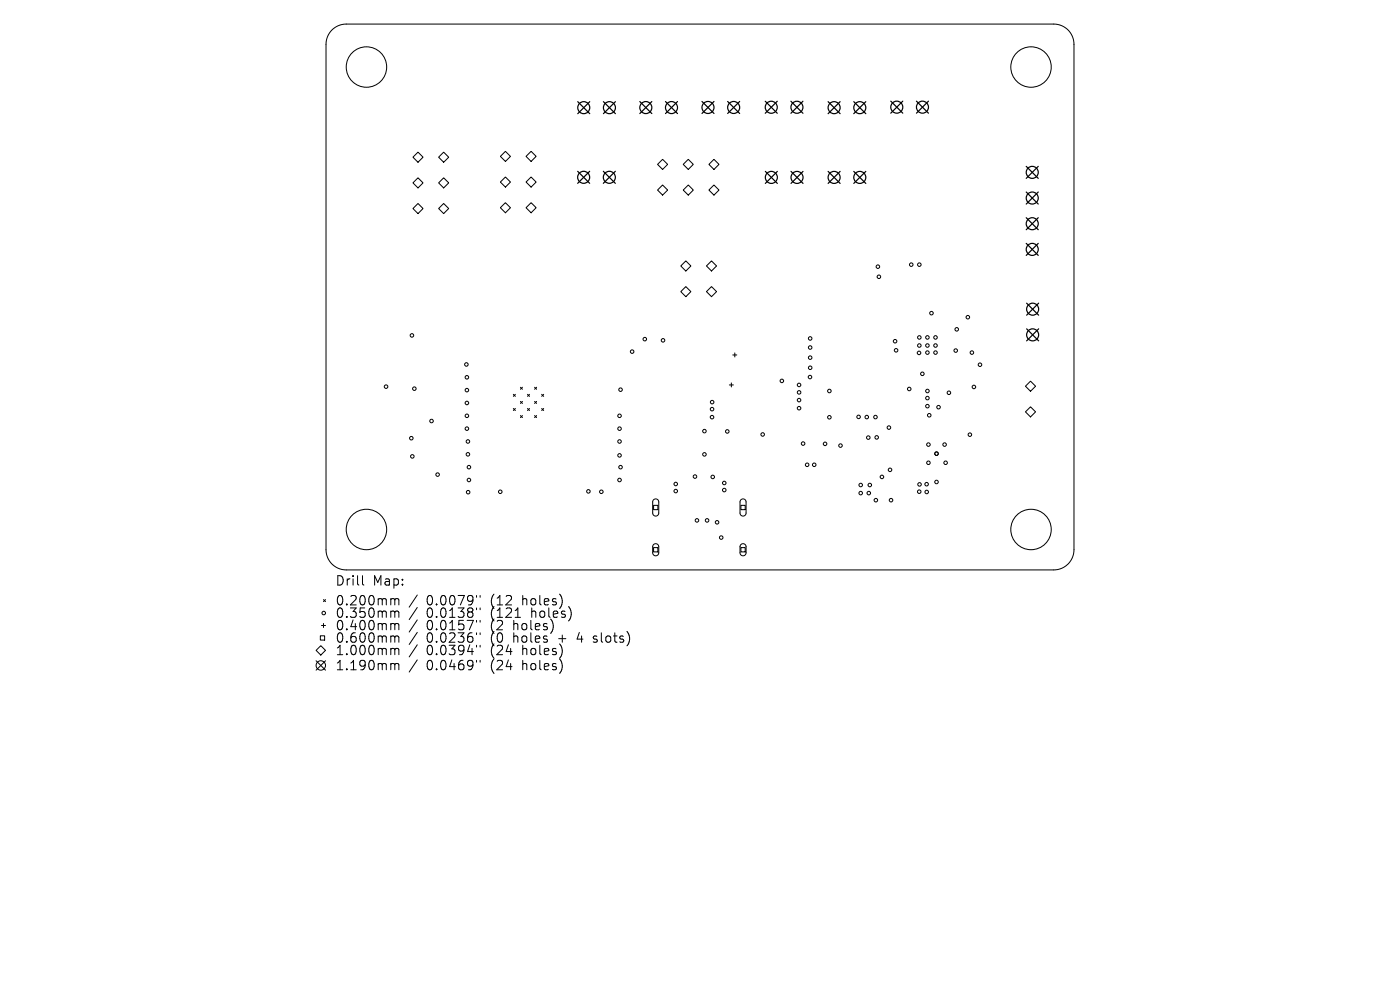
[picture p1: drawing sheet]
<svg xmlns="http://www.w3.org/2000/svg" width="297mm" height="210mm" viewBox="0 0 297 210" stroke-linecap="round" stroke-linejoin="round" font-family="sans-serif">
<defs><g id="words">
<g font-size="2.8">
<text x="71.1" y="124.5">Drill</text>
<text x="79.1" y="124.5">Map:</text>
<text x="71.1" y="128.7">0.200mm</text>
<text x="71.1" y="131.3">0.350mm</text>
<text x="90.5" y="128.7">0.0079&quot;</text>
<text x="90.5" y="131.3">0.0138&quot;</text>
<text x="104.2" y="128.7">(12</text>
<text x="104.2" y="131.3">(121</text>
<text x="111.1" y="128.7">holes)</text>
<text x="113" y="131.3">holes)</text>
<text x="71.1" y="134">0.400mm</text>
<text x="71.1" y="136.6">0.600mm</text>
<text x="90.5" y="134">0.0157&quot;</text>
<text x="90.5" y="136.6">0.0236&quot;</text>
<text x="104.2" y="134">(2</text>
<text x="104.2" y="136.6">(0</text>
<text x="109.2" y="134">holes)</text>
<text x="109.2" y="136.6">holes</text>
<text x="118.9" y="136.6">+</text>
<text x="123.1" y="136.6">4</text>
<text x="126.7" y="136.6">slots)</text>
<text x="71.1" y="139.3">1.000mm</text>
<text x="71.1" y="142.5">1.190mm</text>
<text x="90.5" y="139.3">0.0394&quot;</text>
<text x="90.5" y="142.5">0.0469&quot;</text>
<text x="104.2" y="139.3">(24</text>
<text x="104.2" y="142.5">(24</text>
<text x="111.1" y="139.3">holes)</text>
<text x="111.1" y="142.5">holes)</text>
</g>
</g></defs>
<g fill="none" stroke="#000" stroke-width=".21">
<path d="M70.4 6.4a4.3 4.3 0 0 1 3.1-1.3h150.1a4.3 4.3 0 0 1 4.2 4.3v107.2a4.3 4.3 0 0 1-4.2 4.3h-150.1a4.3 4.3 0 0 1-4.3-4.3v-107.2a4.3 4.3 0 0 1 1.2-3zM87.6 38.8l1.1-1.1 1 1.1-1 1.1zM88.7 32.3l1 1-1 1.1-1.1-1.1zM93 33.3l1.1-1 1.1 1-1.1 1.1zM93 38.8l1.1-1.1 1.1 1.1-1.1 1.1zM107.2 32.1l1.1 1.1-1.1 1-1.1-1zM107.2 37.5l1.1 1.1-1.1 1.1-1.1-1.1zM112.7 32.1l1 1.1-1 1-1.1-1zM112.7 37.5l1 1.1-1 1.1-1.1-1.1zM139.5 34.9l1.1-1.1 1 1.1-1 1zM144.9 34.9l1.1-1.1 1.1 1.1-1.1 1zM150.4 34.9l1.1-1.1 1 1.1-1 1z"/>
<path d="M87.6 44.2l1.1-1 1 1-1 1.1zM94.1 43.2l1.1 1-1.1 1.1-1.1-1.1zM106.1 44.1l1.1-1.1 1.1 1.1-1.1 1zM111.6 44.1l1.1-1.1 1 1.1-1 1zM139.5 40.3l1.1-1.1 1 1.1-1 1.1zM144.4 56.4l1.1-1.1 1.1 1.1-1.1 1.1zM144.9 40.3l1.1-1.1 1.1 1.1-1.1 1.1zM149.9 56.4l1-1.1 1.1 1.1-1.1 1.1zM150.4 40.3l1.1-1.1 1 1.1-1 1.1zM144.4 61.9l1.1-1.1 1.1 1.1-1.1 1zM149.9 61.9l1-1.1 1.1 1.1-1.1 1zM155.5 75.3h.8"/>
<path d="M155.9 74.9v.8M108.9 83.6l.4 .5M108.9 86.7l.4 .4M109.3 83.6l-.4 .5M109.3 86.7l-.4 .4M110.4 85.2l.4 .4M110.4 88.2l.4 .4M110.4 82.1l.4 .5M110.8 82.1l-.4 .5M110.8 85.2l-.4 .4M110.8 88.2l-.4 .4M111.9 86.7l.4 .4"/>
<path d="M111.9 83.6l.4 .5M112.3 83.6l-.4 .5M112.3 86.7l-.4 .4M113.4 88.2l.4 .4M113.4 85.2l.4 .4M113.4 82.1l.4 .5M113.8 82.1l-.4 .5M113.8 85.2l-.4 .4M113.8 88.2l-.4 .4M114.9 86.7l.4 .4M114.9 83.6l.4 .5M115.3 83.6l-.4 .5"/>
<path d="M115.3 86.7l-.4 .4M154.7 81.7h.9M155.2 81.2v.9M217.5 81.9l1.1-1 1.1 1-1.1 1.1zM217.5 87.4l1.1-1.1 1.1 1.1-1.1 1zM138.7 106l.6-.1 .4 .5v2.5l-.1 .4-.4 .2-.5-.1-.2-.5v-2.5zM138.7 115.5l.6-.1 .4 .4v1.6l-.4 .5-.5-.1-.3-.4v-1.5zM138.7 107.2h.9v.9h-.9zM138.7 116.2h.9v.9h-.9zM157.2 107.2h.9v.9h-.9zM157.2 116.2h.9v.9h-.9zM157.2 106l.7-.1 .4 .5v2.5l-.2 .4-.4 .2-.4-.1-.3-.5v-2.5z"/>
<path d="M157.2 115.5l.6-.1 .5 .4v1.6l-.5 .5-.5-.1-.3-.4v-1.5zM68 134.9h.9v.9h-.9zM68.1 137l1 1-1 1-1-1zM68.2 132.7h.9M68.6 127.2l.5 .4M68.6 132.3v.8M69.1 127.2l-.5 .4M76.9 122.1v1.7l.3 .3M83.2 127h.3l.3 .3M83.2 129.6h.3l.3 .3M83.2 132.3l.5 .1 .1 .2M83.2 134.9l.5 .1 .1 .2"/>
<path d="M83.2 137.5h.3l.3 .3M83.8 127.3l.2-.3 .5 .1 .1 1.2M83.8 127.3v1M83.8 129.9v1.1M83.8 132.6v1M83.8 135.2v1M83.8 137.8v1.1M83.8 129.9l.2-.3 .5 .1 .1 1.3M83.8 132.6l.2-.3 .5 .1 .1 1.2M83.8 135.2l.2-.3 .5 .1 .1 1.2M83.8 137.8l.2-.3 .5 .1 .1 1.3M88.5 126.2l-1.7 2.6"/>
<path d="M88.5 128.9l-1.7 2.5M88.5 131.5l-1.7 2.6M88.5 134.1l-1.7 2.6M88.5 136.8l-1.7 2.6M88.5 140l-1.7 2.6M101.1 126.3v.4M101.1 129v.3M101.1 131.6v.4M101.1 134.2v.4M101.1 136.9v.4M101.9 126.3v.4M101.9 129v.3"/>
<path d="M101.9 131.6v.4M101.9 134.2v.4M101.9 136.9v.4M109.3 131h1.1M125.9 136.1l.1 .1M125.9 135v.5M67.1 140.2l2 2M69.1 140.2l-2 2M83.2 140.7l.5 .1 .1 .2M83.8 141v1.1M83.8 141l.2-.3 .5 .1 .1 1.3M101.1 140.1v.4"/>
<path d="M101.9 140.1v.4"/>
<circle cx="77.7" cy="14.2" r="4.3"/>
<circle cx="218.7" cy="14.2" r="4.3"/>
<circle cx="186.2" cy="56.6" r=".38"/>
<circle cx="186.5" cy="58.7" r=".38"/>
<circle cx="193.3" cy="56.1" r=".38"/>
<circle cx="195" cy="56.1" r=".38"/>
<circle cx="87.4" cy="71.2" r=".38"/>
<circle cx="98.9" cy="77.3" r=".38"/>
<circle cx="134.1" cy="74.6" r=".38"/>
<circle cx="136.8" cy="71.9" r=".38"/>
<circle cx="140.7" cy="72.2" r=".38"/>
<circle cx="171.8" cy="80" r=".38"/>
<circle cx="171.9" cy="71.8" r=".38"/>
<circle cx="171.9" cy="73.7" r=".38"/>
<circle cx="171.9" cy="75.9" r=".38"/>
<circle cx="171.9" cy="78" r=".38"/>
<circle cx="189.9" cy="72.4" r=".38"/>
<circle cx="190.1" cy="74.3" r=".38"/>
<circle cx="195" cy="74.9" r=".38"/>
<circle cx="195" cy="71.6" r=".38"/>
<circle cx="195" cy="73.3" r=".38"/>
<circle cx="195.7" cy="79.3" r=".38"/>
<circle cx="196.7" cy="71.6" r=".38"/>
<circle cx="196.7" cy="74.8" r=".38"/>
<circle cx="196.7" cy="73.3" r=".38"/>
<circle cx="197.6" cy="66.4" r=".38"/>
<circle cx="198.5" cy="71.6" r=".38"/>
<circle cx="198.5" cy="74.8" r=".38"/>
<circle cx="198.5" cy="73.3" r=".38"/>
<circle cx="202.8" cy="74.4" r=".38"/>
<circle cx="203" cy="69.9" r=".38"/>
<circle cx="205.3" cy="67.3" r=".38"/>
<circle cx="206.2" cy="74.8" r=".38"/>
<circle cx="207.9" cy="77.4" r=".38"/>
<circle cx="81.9" cy="82" r=".38"/>
<circle cx="87.3" cy="93" r=".38"/>
<circle cx="87.5" cy="96.8" r=".38"/>
<circle cx="87.9" cy="82.4" r=".38"/>
<circle cx="91.5" cy="89.3" r=".38"/>
<circle cx="99.1" cy="82.8" r=".38"/>
<circle cx="99.1" cy="85.5" r=".38"/>
<circle cx="99.1" cy="90.9" r=".38"/>
<circle cx="99.1" cy="88.2" r=".38"/>
<circle cx="99.1" cy="80" r=".38"/>
<circle cx="99.3" cy="93.7" r=".38"/>
<circle cx="99.3" cy="96.4" r=".38"/>
<circle cx="99.5" cy="99.1" r=".38"/>
<circle cx="131.4" cy="93.7" r=".38"/>
<circle cx="131.4" cy="90.9" r=".38"/>
<circle cx="131.4" cy="96.6" r=".38"/>
<circle cx="131.4" cy="88.2" r=".38"/>
<circle cx="131.6" cy="82.7" r=".38"/>
<circle cx="131.6" cy="99.1" r=".38"/>
<circle cx="149.4" cy="91.5" r=".38"/>
<circle cx="149.4" cy="96.4" r=".38"/>
<circle cx="151.1" cy="88.5" r=".38"/>
<circle cx="151.1" cy="86.8" r=".38"/>
<circle cx="151.1" cy="85.3" r=".38"/>
<circle cx="154.3" cy="91.5" r=".38"/>
<circle cx="161.8" cy="92.2" r=".38"/>
<circle cx="165.9" cy="80.8" r=".38"/>
<circle cx="169.5" cy="81.7" r=".38"/>
<circle cx="169.5" cy="84.9" r=".38"/>
<circle cx="169.5" cy="86.6" r=".38"/>
<circle cx="169.5" cy="83.2" r=".38"/>
<circle cx="170.4" cy="94.1" r=".38"/>
<circle cx="171.2" cy="98.6" r=".38"/>
<circle cx="172.7" cy="98.6" r=".38"/>
<circle cx="175" cy="94.2" r=".38"/>
<circle cx="175.9" cy="82.9" r=".38"/>
<circle cx="175.9" cy="88.5" r=".38"/>
<circle cx="178.3" cy="94.5" r=".38"/>
<circle cx="182.1" cy="88.4" r=".38"/>
<circle cx="183.9" cy="88.5" r=".38"/>
<circle cx="184.2" cy="92.8" r=".38"/>
<circle cx="185.7" cy="88.5" r=".38"/>
<circle cx="186" cy="92.8" r=".38"/>
<circle cx="188.6" cy="90.7" r=".38"/>
<circle cx="188.8" cy="99.7" r=".38"/>
<circle cx="192.9" cy="82.5" r=".38"/>
<circle cx="196.7" cy="86.2" r=".38"/>
<circle cx="196.7" cy="82.9" r=".38"/>
<circle cx="196.7" cy="84.4" r=".38"/>
<circle cx="197" cy="98.2" r=".38"/>
<circle cx="197" cy="94.3" r=".38"/>
<circle cx="197.1" cy="88.1" r=".38"/>
<circle cx="198.7" cy="96.2" r=".38"/>
<circle cx="199.1" cy="86.4" r=".38"/>
<circle cx="200.4" cy="94.3" r=".38"/>
<circle cx="200.6" cy="98.2" r=".38"/>
<circle cx="201.3" cy="83.3" r=".38"/>
<circle cx="205.8" cy="92.2" r=".38"/>
<circle cx="206.6" cy="82.1" r=".38"/>
<circle cx="77.7" cy="112.3" r="4.3"/>
<circle cx="92.8" cy="100.7" r=".38"/>
<circle cx="99.3" cy="104.4" r=".38"/>
<circle cx="99.5" cy="101.8" r=".38"/>
<circle cx="106.1" cy="104.3" r=".38"/>
<circle cx="124.8" cy="104.2" r=".38"/>
<circle cx="127.6" cy="104.3" r=".38"/>
<circle cx="131.4" cy="101.8" r=".38"/>
<circle cx="143.4" cy="102.7" r=".38"/>
<circle cx="143.4" cy="104.2" r=".38"/>
<circle cx="147.4" cy="101.1" r=".38"/>
<circle cx="147.9" cy="110.4" r=".38"/>
<circle cx="150" cy="110.4" r=".38"/>
<circle cx="151.2" cy="101.2" r=".38"/>
<circle cx="152.1" cy="110.8" r=".38"/>
<circle cx="153" cy="114" r=".38"/>
<circle cx="153.6" cy="102.5" r=".38"/>
<circle cx="153.6" cy="104" r=".38"/>
<circle cx="182.6" cy="104.6" r=".38"/>
<circle cx="182.6" cy="102.9" r=".38"/>
<circle cx="184.3" cy="104.6" r=".38"/>
<circle cx="184.5" cy="102.9" r=".38"/>
<circle cx="185.8" cy="106.1" r=".38"/>
<circle cx="187.1" cy="101.2" r=".38"/>
<circle cx="189" cy="106.1" r=".38"/>
<circle cx="195" cy="104.3" r=".38"/>
<circle cx="195.1" cy="102.8" r=".38"/>
<circle cx="196.6" cy="102.7" r=".38"/>
<circle cx="196.6" cy="104.4" r=".38"/>
<circle cx="198.7" cy="102.2" r=".38"/>
<circle cx="218.7" cy="112.3" r="4.3"/>
<circle cx="68.7" cy="130" r=".38"/>
<circle cx="68.1" cy="141.2" r="1"/>
</g>
<g fill="none" stroke="#000" stroke-width=".26">
<path d="M122.5 36.3l2.6 2.6M122.6 21.6l2.5 2.5M125.1 36.3l-2.6 2.6M125.1 21.6l-2.5 2.5M128 36.3l2.5 2.6M128 21.6l2.6 2.5M130.5 36.3l-2.5 2.6M130.6 21.6l-2.6 2.5M135.7 21.5l2.6 2.6M138.3 21.5l-2.6 2.6M141.2 21.5l2.5 2.6M143.7 21.5l-2.5 2.6"/>
<path d="M148.9 21.5l2.6 2.6M151.5 21.5l-2.6 2.6M154.4 21.5l2.5 2.6M156.9 21.5l-2.5 2.6M162.3 21.5l2.6 2.5M162.4 36.4l2.5 2.5M164.9 21.5l-2.6 2.5M164.9 36.4l-2.5 2.5M167.8 21.5l2.5 2.5M167.8 36.4l2.6 2.5M170.3 21.5l-2.5 2.5M170.4 36.4l-2.6 2.5"/>
<path d="M175.7 36.4l2.5 2.5M175.7 21.6l2.5 2.5M178.2 36.4l-2.5 2.5M178.2 21.6l-2.5 2.5M181.1 36.4l2.6 2.5M181.1 21.6l2.6 2.5M183.7 36.4l-2.6 2.5M183.7 21.6l-2.6 2.5M189 21.5l2.5 2.5M191.5 21.5l-2.5 2.5M194.4 21.5l2.6 2.5M197 21.5l-2.6 2.5"/>
<path d="M217.7 35.3l2.6 2.5M220.3 35.3l-2.6 2.5M217.7 40.7l2.6 2.6M217.7 46.2l2.6 2.5M217.7 51.6l2.6 2.6M220.3 40.7l-2.6 2.6M220.3 46.2l-2.6 2.5M220.3 51.6l-2.6 2.6M217.8 64.3l2.5 2.6M217.8 69.8l2.5 2.5M220.3 64.3l-2.5 2.6M220.3 69.8l-2.5 2.5"/>
<circle cx="123.8" cy="37.6" r="1.28"/>
<circle cx="123.8" cy="22.8" r="1.28"/>
<circle cx="129.3" cy="37.6" r="1.28"/>
<circle cx="129.3" cy="22.8" r="1.28"/>
<circle cx="137" cy="22.8" r="1.28"/>
<circle cx="142.5" cy="22.8" r="1.28"/>
<circle cx="150.2" cy="22.8" r="1.28"/>
<circle cx="155.6" cy="22.8" r="1.28"/>
<circle cx="163.6" cy="22.8" r="1.28"/>
<circle cx="163.6" cy="37.6" r="1.28"/>
<circle cx="169.1" cy="22.8" r="1.28"/>
<circle cx="169.1" cy="37.6" r="1.28"/>
<circle cx="177" cy="37.6" r="1.28"/>
<circle cx="177" cy="22.8" r="1.28"/>
<circle cx="182.4" cy="37.6" r="1.28"/>
<circle cx="182.4" cy="22.8" r="1.28"/>
<circle cx="190.2" cy="22.7" r="1.28"/>
<circle cx="195.7" cy="22.7" r="1.28"/>
<circle cx="219" cy="36.6" r="1.28"/>
<circle cx="219" cy="47.5" r="1.28"/>
<circle cx="219" cy="42" r="1.28"/>
<circle cx="219" cy="52.9" r="1.28"/>
<circle cx="219.1" cy="65.6" r="1.28"/>
<circle cx="219.1" cy="71" r="1.28"/>
</g>
<use href="#words"/>
</svg>
